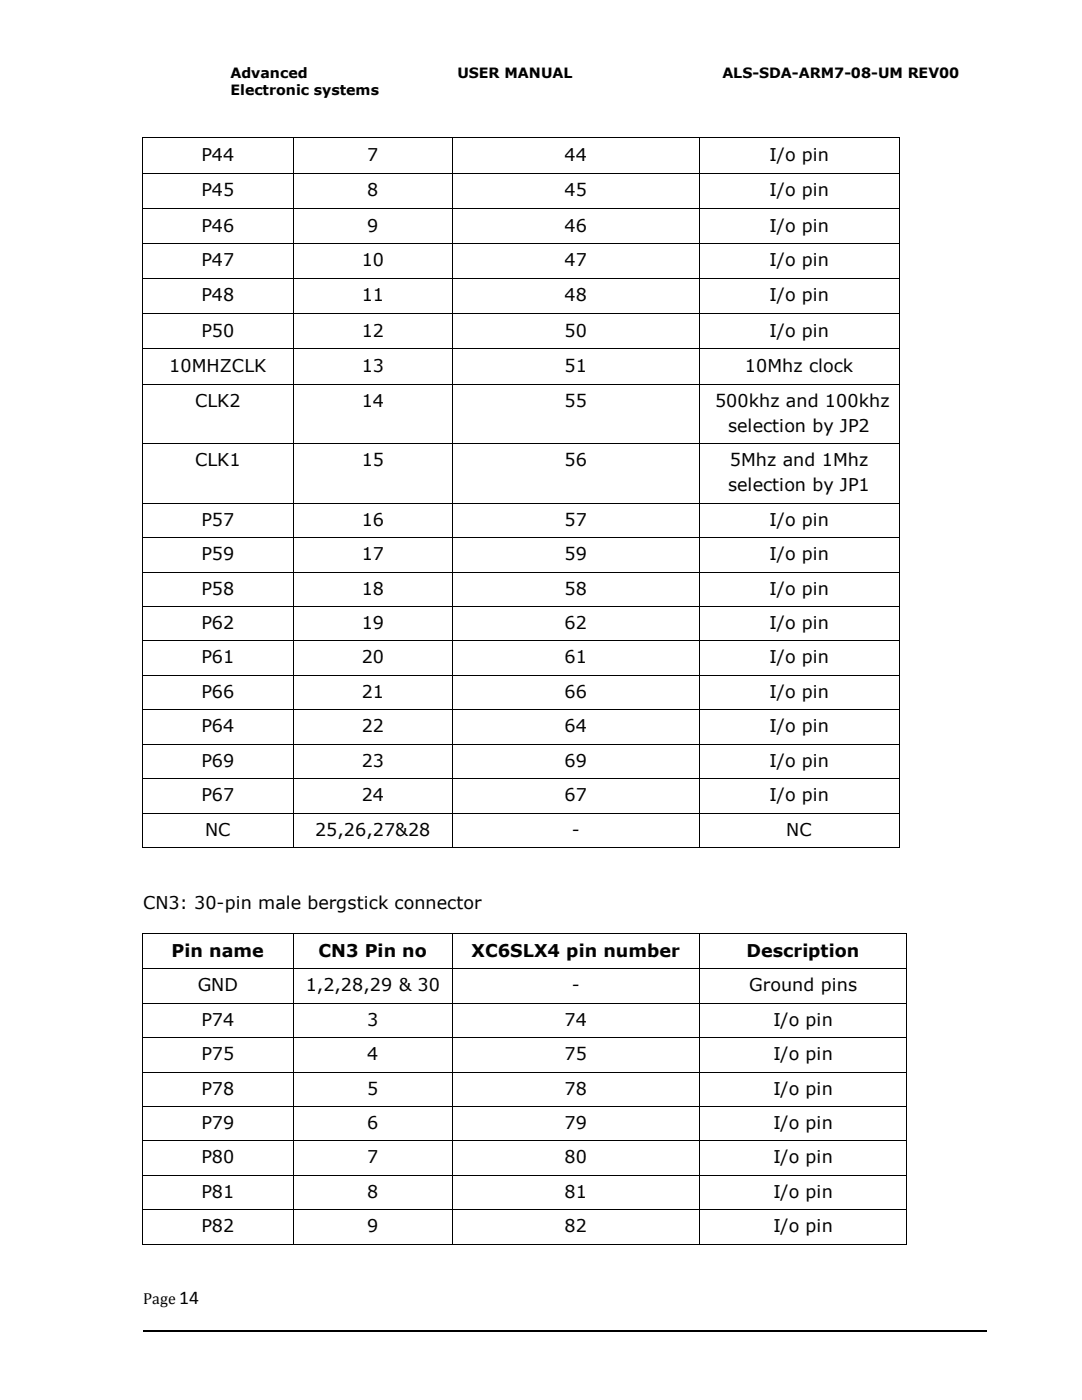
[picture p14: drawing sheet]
<svg xmlns="http://www.w3.org/2000/svg" width="216mm" height="279mm" viewBox="0 0 216 279" stroke-linecap="round" stroke-linejoin="round" font-family="sans-serif">
<defs><g id="words">
<text font-size="3.9" fill="#00000a" x="35.8" y="260.2">14</text>
<g font-size="3.5" fill="#00000a">
<text x="40.2" y="32.1">P44</text>
<text x="73.3" y="32.1">7</text>
<text x="112.7" y="32.1">44</text>
<text x="153.6" y="32.1">I/o pin</text>
<text x="40.2" y="39.2">P45</text>
<text x="73.3" y="39.2">8</text>
<text x="112.7" y="39.2">45</text>
<text x="153.6" y="39.2">I/o pin</text>
<text x="40.2" y="46.2">P46</text>
<text x="73.3" y="46.2">9</text>
<text x="112.7" y="46.2">46</text>
<text x="153.6" y="46.2">I/o pin</text>
<text x="40.2" y="53.1">P47</text>
<text x="72.2" y="53.1">10</text>
<text x="112.7" y="53.1">47</text>
<text x="153.6" y="53.1">I/o pin</text>
<text x="40.2" y="60.2">P48</text>
<text x="72.2" y="60.2">11</text>
<text x="112.7" y="60.2">48</text>
<text x="153.6" y="60.2">I/o pin</text>
<text x="40.2" y="67.2">P50</text>
<text x="72.2" y="67.2">12</text>
<text x="112.7" y="67.2">50</text>
<text x="153.6" y="67.2">I/o pin</text>
<text x="33.8" y="74.3">10MHZCLK</text>
<text x="72.2" y="74.3">13</text>
<text x="112.7" y="74.3">51</text>
<text x="148.6" y="74.3">10Mhz clock</text>
<text x="38.9" y="81.3">CLK2</text>
<text x="72.2" y="81.3">14</text>
<text x="112.7" y="81.3">55</text>
<text x="142.7" y="81.3">500khz and 100khz</text>
<text x="145.3" y="86.2">selection by JP2</text>
<text x="38.9" y="93.1">CLK1</text>
<text x="72.2" y="93.1">15</text>
<text x="112.7" y="93.1">56</text>
<text x="145.6" y="93.1">5Mhz and 1Mhz</text>
<text x="145.3" y="98">selection by JP1</text>
<text x="40.2" y="104.9">P57</text>
<text x="72.2" y="104.9">16</text>
<text x="112.7" y="104.9">57</text>
<text x="153.6" y="104.9">I/o pin</text>
<text x="40.2" y="111.8">P59</text>
<text x="72.2" y="111.8">17</text>
<text x="112.7" y="111.8">59</text>
<text x="153.6" y="111.8">I/o pin</text>
<text x="40.2" y="118.7">P58</text>
<text x="72.2" y="118.7">18</text>
<text x="112.7" y="118.7">58</text>
<text x="153.6" y="118.7">I/o pin</text>
<text x="40.2" y="125.5">P62</text>
<text x="72.2" y="125.5">19</text>
<text x="112.7" y="125.5">62</text>
<text x="153.6" y="125.5">I/o pin</text>
<text x="40.2" y="132.4">P61</text>
<text x="72.2" y="132.4">20</text>
<text x="112.7" y="132.4">61</text>
<text x="153.6" y="132.4">I/o pin</text>
<text x="40.2" y="139.3">P66</text>
<text x="72.2" y="139.3">21</text>
<text x="112.7" y="139.3">66</text>
<text x="153.6" y="139.3">I/o pin</text>
<text x="40.2" y="146.1">P64</text>
<text x="72.2" y="146.1">22</text>
<text x="112.7" y="146.1">64</text>
<text x="153.6" y="146.1">I/o pin</text>
<text x="40.2" y="153">P69</text>
<text x="72.2" y="153">23</text>
<text x="112.7" y="153">69</text>
<text x="153.6" y="153">I/o pin</text>
<text x="40.2" y="159.9">P67</text>
<text x="72.2" y="159.9">24</text>
<text x="112.7" y="159.9">67</text>
<text x="153.6" y="159.9">I/o pin</text>
<text x="40.9" y="166.8">NC</text>
<text x="62.9" y="166.8">25,26,27&amp;28</text>
<text x="114.1" y="166.8">-</text>
<text x="156.9" y="166.8">NC</text>
<text x="34.2" y="190.9">Pin name</text>
<text x="63.5" y="190.9">CN3 Pin no</text>
<text x="94.1" y="190.9">XC6SLX4 pin number</text>
<text x="148.9" y="190.9">Description</text>
<text x="39.5" y="197.8">GND</text>
<text x="61" y="197.8">1,2,28,29 &amp; 30</text>
<text x="114.1" y="197.8">-</text>
<text x="149.5" y="197.8">Ground pins</text>
<text x="40.2" y="204.7">P74</text>
<text x="73.3" y="204.7">3</text>
<text x="112.7" y="204.7">74</text>
<text x="154.3" y="204.7">I/o pin</text>
<text x="40.2" y="211.5">P75</text>
<text x="73.3" y="211.5">4</text>
<text x="112.7" y="211.5">75</text>
<text x="154.3" y="211.5">I/o pin</text>
<text x="40.2" y="218.4">P78</text>
<text x="73.3" y="218.4">5</text>
<text x="112.7" y="218.4">78</text>
<text x="154.3" y="218.4">I/o pin</text>
<text x="40.2" y="225.3">P79</text>
<text x="73.3" y="225.3">6</text>
<text x="112.7" y="225.3">79</text>
<text x="154.3" y="225.3">I/o pin</text>
<text x="40.2" y="232.2">P80</text>
<text x="73.3" y="232.2">7</text>
<text x="112.7" y="232.2">80</text>
<text x="154.3" y="232.2">I/o pin</text>
<text x="40.2" y="239.1">P81</text>
<text x="73.3" y="239.1">8</text>
<text x="112.7" y="239.1">81</text>
<text x="154.3" y="239.1">I/o pin</text>
<text x="40.2" y="245.9">P82</text>
<text x="73.3" y="245.9">9</text>
<text x="112.7" y="245.9">82</text>
<text x="154.3" y="245.9">I/o pin</text>
</g>
<text font-size="3.5" x="28.6" y="181.3">CN3: 30-pin male bergstick connector</text>
<text font-size="3.2" fill="#00000a" x="28.6" y="260.2">Page</text>
<g font-size="2.8">
<text x="46" y="15.6">Advanced</text>
<text x="91.3" y="15.6">USER MANUAL</text>
<text x="144.2" y="15.6">ALS-SDA-ARM7-08-UM REV00</text>
<text x="46" y="19">Electronic systems</text>
</g>
</g></defs>
<g fill="#000">
<path d="M28.3 27.4h.2v1.2h-.2zM28.3 27.4h.2v.2h-.2zM28.3 34.5h.2v1.1h-.2zM58.5 27.6h.1v1h-.1zM58.5 27.4h.1v.2h-.1zM58.5 34.5h.1v1.1h-.1zM90.2 27.6h.2v1h-.2zM90.2 27.4h.2v.2h-.2zM90.2 34.5h.2v1.1h-.2zM139.4 27.6h.2v1h-.2zM139.4 27.4h.2v.2h-.2zM139.4 34.5h.2v1.1h-.2z"/>
<path d="M179.3 27.4h.2v1.2h-.2zM179.3 27.4h.2v.2h-.2zM179.3 34.5h.2v1.1h-.2zM28.3 41.5h.2v.2h-.2zM28.3 55.5h.2v1.1h-.2zM28.3 55.5h.2v.1h-.2zM28.4 41.7v1zM28.4 48.6v1zM28.5 41.5h.2v.2h-.2zM28.5 55.5h.2v.1h-.2zM58.5 41.5h.1v.2h-.1zM58.5 55.6h.1v1h-.1z"/>
<path d="M58.5 55.5h.1v.1h-.1zM58.5 41.7l.1 1zM58.5 48.6l.1 1zM58.6 41.5h.2v.2h-.2zM58.6 55.5h.2v.1h-.2zM90.2 41.5h.2v.2h-.2zM90.2 55.6h.2v1h-.2zM90.2 55.5h.2v.1h-.2zM90.3 41.7v1zM90.3 48.6v1zM90.4 41.5h.2v.2h-.2zM90.4 55.5h.2v.1h-.2z"/>
<path d="M139.4 41.5h.2v.2h-.2zM139.4 55.6h.2v1h-.2zM139.4 55.5h.2v.1h-.2zM139.5 41.7l.1 1zM139.5 48.6l.1 1zM139.6 41.5h.2v.2h-.2zM139.6 55.5h.2v.1h-.2zM179.3 41.5h.2v.2h-.2zM179.3 55.6h.2v1h-.2zM179.3 55.5h.2v.1h-.2zM179.4 41.7l.1 1zM179.4 48.6l.1 1z"/>
<path d="M28.3 62.5h.2v1.2h-.2zM28.3 69.6h.2v1.1h-.2zM28.3 76.6h.2v.2h-.2zM28.4 76.8v.9zM28.5 76.6h.2v.2h-.2zM58.5 62.5h.1v1.2h-.1zM58.5 69.6h.1v1.1h-.1zM58.5 76.6h.1v.2h-.1zM58.5 76.8l.1 .9zM58.6 76.6h.2v.2h-.2zM90.2 62.5h.2v1.2h-.2zM90.2 69.6h.2v1.1h-.2z"/>
<path d="M90.2 76.6h.2v.2h-.2zM90.3 76.8v.9zM90.4 76.6h.2v.2h-.2zM139.4 62.5h.2v1.2h-.2zM139.4 69.6h.2v1.1h-.2zM139.4 76.6h.2v.2h-.2zM139.5 76.8l.1 .9zM139.6 76.6h.2v.2h-.2zM179.3 62.5h.2v1.2h-.2zM179.3 69.6h.2v1.1h-.2zM179.3 76.6h.2v.2h-.2zM179.4 76.8l.1 .9z"/>
<path d="M28.4 88.6v.9zM58.5 88.6l.1 .9zM90.3 88.6v.9zM139.5 88.6l.1 .9zM179.4 88.6l.1 .9zM28.4 100.4v.9zM28.4 107.2v1zM28.4 114.1v1zM58.5 100.4l.1 .9zM58.5 107.2l.1 1zM58.5 114.1l.1 1zM90.3 100.4v.9z"/>
<path d="M90.3 107.2v1zM90.3 114.1v1zM139.5 100.4l.1 .9zM139.5 107.2l.1 1zM139.5 114.1l.1 1zM179.4 100.4l.1 .9zM179.4 107.2l.1 1zM179.4 114.1l.1 1zM28.4 121v1zM28.4 127.8v1zM28.4 134.7v1zM58.5 121l.1 1z"/>
<path d="M58.5 127.8l.1 1zM58.5 134.7l.1 1zM90.3 121v1zM90.3 127.8v1zM90.3 134.7v1zM139.5 121l.1 1zM139.5 127.8l.1 1zM139.5 134.7l.1 1zM179.4 121l.1 1zM179.4 127.8l.1 1zM179.4 134.7l.1 1zM28.4 141.6v1z"/>
<path d="M28.4 148.5v.9zM28.4 155.4v.9zM58.5 141.6l.1 1zM58.5 148.5l.1 .9zM58.5 155.4l.1 .9zM90.3 141.6v1zM90.3 148.5v.9zM90.3 155.4v.9zM139.5 141.6l.1 1zM139.5 148.5l.1 .9zM139.5 155.4l.1 .9zM179.4 141.6l.1 1z"/>
<path d="M179.4 148.5l.1 .9zM179.4 155.4l.1 .9zM28.4 162.2v1zM28.4 169.1v.1zM58.5 162.2l.1 1zM58.5 169.1l.1 .1zM90.3 162.2v1zM90.3 169.1v.1zM139.5 162.2l.1 1zM139.5 169.1l.1 .1zM179.4 162.2l.1 1zM179.4 169.1l.1 .1z"/>
<path d="M28.4 186.3v1.1zM28.4 186.3v.1zM28.4 193.3v1zM58.5 186.4l.1 1zM58.5 186.3l.1 .1zM58.5 193.3l.1 1zM90.3 186.4v1zM90.3 186.3v.1zM90.3 193.3v1zM139.5 186.4l.1 1zM139.5 186.3l.1 .1zM139.5 193.3l.1 1z"/>
<path d="M180.9 186.3l.1 1.1zM180.9 186.3l.1 .1zM180.9 193.3l.1 1zM28.4 200.2v.9zM28.4 207v1zM28.4 213.9v1zM58.5 200.2l.1 .9zM58.5 207l.1 1zM58.5 213.9l.1 1zM90.3 200.2v.9zM90.3 207v1zM90.3 213.9v1z"/>
<path d="M139.5 200.2l.1 .9zM139.5 207l.1 1zM139.5 213.9l.1 1zM180.9 200.2l.1 .9zM180.9 207l.1 1zM180.9 213.9l.1 1zM28.4 220.8v.9zM28.4 227.6v1zM28.4 234.5v1zM58.5 220.8l.1 .9zM58.5 227.6l.1 1zM58.5 234.5l.1 1z"/>
<path d="M90.3 220.8v.9zM90.3 227.6v1zM90.3 234.5v1zM139.5 220.8l.1 .9zM139.5 227.6l.1 1zM139.5 234.5l.1 1zM180.9 220.8l.1 .9zM180.9 227.6l.1 1zM180.9 234.5l.1 1zM28.4 241.4v1zM58.5 241.4l.1 1zM58.5 248.2h.2v.2h-.2z"/>
<path d="M90.3 241.4v1zM90.3 248.2h.1v.2h-.1zM139.5 241.4l.1 1zM139.5 248.2h.2v.2h-.2zM180.9 241.4l.1 1zM180.9 248.2l.1 .2z"/>
</g>
<g fill="none" stroke="#000" stroke-width=".2">
<path d="M28.4 28.6v5.9M28.4 35.6v5.9M28.5 27.5h30M28.5 34.6h30M58.5 28.6v5.9M58.5 35.6v5.9M58.6 27.5h31.6M58.6 34.6h31.6M90.3 28.6v5.9M90.3 35.6v5.9M90.4 27.5h49M90.4 34.6h49"/>
<path d="M139.5 28.6v5.9M139.5 35.6v5.9M139.6 27.5h39.7M139.6 34.6h39.7M179.4 28.6v5.9M179.4 35.6v5.9M28.4 42.7v5.9M28.4 49.6v5.9M28.4 56.6v5.9M28.4 48.6h30.1M28.7 41.6h29.8M28.7 55.5h29.8"/>
<path d="M58.5 42.7v5.9M58.5 49.6v5.9M58.5 56.6v5.9M58.6 48.6h31.7M58.8 41.6h31.4M58.8 55.5h31.4M90.3 56.6v5.9M90.3 42.7v5.9M90.3 49.6v5.9M90.3 48.6h49.2M90.6 41.6h48.8M90.6 55.5h48.8"/>
<path d="M139.5 42.7v5.9M139.5 49.6v5.9M139.5 56.6v5.9M139.6 48.6h39.8M139.8 41.6h39.5M139.8 55.5h39.5M179.4 42.7v5.9M179.4 49.6v5.9M179.4 56.6v5.9M28.4 63.7v5.9M28.4 70.7v5.9M28.4 77.7v10.9"/>
<path d="M28.5 62.6h30M28.5 69.6h30M28.7 76.7h29.8M58.5 63.7v5.9M58.5 70.7v5.9M58.5 77.7v10.9M58.6 62.6h31.6M58.6 69.6h31.6M58.8 76.7h31.4M90.3 63.7v5.9M90.3 70.7v5.9M90.3 77.7v10.9"/>
<path d="M90.4 62.6h49M90.4 69.6h49M90.6 76.7h48.8M139.5 63.7v5.9M139.5 70.7v5.9M139.5 77.7v10.9M139.6 62.6h39.7M139.6 69.6h39.7M139.8 76.7h39.5M179.4 63.7v5.9M179.4 70.7v5.9M179.4 77.7v10.9"/>
<path d="M28.4 89.5v10.9M28.4 88.6h30.1M58.5 89.5v10.9M58.6 88.6h31.7M90.3 89.5v10.9M90.3 88.6h49.2M139.5 89.5v10.9M139.6 88.6h39.8M179.4 89.5v10.9M28.4 101.3v5.9M28.4 108.2v5.9M28.4 115.1v5.9"/>
<path d="M28.4 100.4h30.1M28.4 107.3h30.1M28.4 114.2h30.1M58.5 101.3v5.9M58.5 108.2v5.9M58.5 115.1v5.9M58.6 100.4h31.7M58.6 107.3h31.7M58.6 114.2h31.7M90.3 101.3v5.9M90.3 108.2v5.9M90.3 115.1v5.9"/>
<path d="M90.3 100.4h49.2M90.3 107.3h49.2M90.3 114.2h49.2M139.5 101.3v5.9M139.5 108.2v5.9M139.5 115.1v5.9M139.6 100.4h39.8M139.6 114.2h39.8M179.4 101.3v5.9l-39.8 .1M179.4 108.2v5.9M179.4 115.1v5.9M28.4 122v5.8"/>
<path d="M28.4 128.8v5.9M28.4 135.7v5.9M28.4 121h30.1M28.4 127.9h30.1M28.4 134.8h30.1M58.5 122v5.8M58.5 128.8v5.9M58.5 135.7v5.9M58.6 121h31.7M58.6 127.9h31.7M58.6 134.8h31.7M90.3 122v5.8"/>
<path d="M90.3 128.8v5.9M90.3 135.7v5.9M90.3 121h49.2M90.3 127.9h49.2M90.3 134.8h49.2M139.5 122v5.8M139.5 128.8v5.9M139.5 135.7v5.9M139.6 121h39.8M139.6 127.9h39.8M139.6 134.8h39.8M179.4 122v5.8"/>
<path d="M179.4 128.8v5.9M179.4 135.7v5.9M28.4 142.6v5.9M28.4 149.4v6M28.4 156.3v5.9M28.4 141.6h30.1M28.4 148.5h30.1M28.4 155.4h30.1M58.5 142.6v5.9M58.5 149.4v6M58.5 156.3v5.9M58.6 141.6h31.7"/>
<path d="M58.6 148.5h31.7M58.6 155.4h31.7M90.3 142.6v5.9M90.3 149.4v6M90.3 156.3v5.9M90.3 141.6h49.2M90.3 148.5h49.2M90.3 155.4h49.2M139.5 142.6v5.9M139.5 149.4v6M139.5 156.3v5.9M139.6 141.6h39.8"/>
<path d="M139.6 148.5h39.8M139.6 155.4h39.8M179.4 142.6v5.9M179.4 149.4v6M179.4 156.3v5.9M28.4 163.2v5.9M28.4 162.3h30.1M28.4 169.1h30.1M58.5 163.2v5.9M58.6 162.3h31.7M58.6 169.1h31.7M90.3 163.2v5.9"/>
<path d="M90.3 162.3h49.2M90.3 169.1h49.2M139.5 163.2v5.9M139.6 162.3h39.8M139.6 169.1h39.8M179.4 163.2v5.9M28.4 187.4v5.9M28.4 194.3v5.9M28.4 186.4h30.1M28.4 193.3h30.1M58.5 187.4v5.9M58.5 194.3v5.9"/>
<path d="M58.6 186.4h31.7M58.6 193.3h31.7M90.3 187.4v5.9M90.3 194.3v5.9M90.3 186.4h49.2M90.3 193.3h49.2M139.5 187.4v5.9M139.5 194.3v5.9M139.6 186.4h41.3M139.6 193.3h41.3M181 187.4v5.9M181 194.3v5.9"/>
<path d="M28.4 201.1v5.9M28.4 208v5.9M28.4 214.9v5.9M28.4 200.2h30.1M28.4 207.1h30.1M28.4 214h30.1M58.5 201.1v5.9M58.5 208v5.9M58.5 214.9v5.9M58.6 200.2h31.7M58.6 207.1h31.7M58.6 214h31.7"/>
<path d="M90.3 201.1v5.9M90.3 208v5.9M90.3 214.9v5.9M90.3 200.2h49.2M90.3 207.1h49.2M90.3 214h49.2M139.5 201.1v5.9M139.5 208v5.9M139.5 214.9v5.9M139.6 200.2h41.3M139.6 207.1h41.3M139.6 214h41.3"/>
<path d="M181 201.1v5.9M181 208v5.9M181 214.9v5.9M28.4 221.7v5.9M28.4 228.6v5.9M28.4 235.5v5.9M28.4 220.8h30.1M28.4 227.7h30.1M28.4 234.6h30.1M58.5 221.7v5.9M58.5 228.6v5.9M58.5 235.5v5.9"/>
<path d="M58.6 220.8h31.7M58.6 227.7h31.7M58.6 234.6h31.7M90.3 221.7v5.9M90.3 228.6v5.9M90.3 235.5v5.9M90.3 220.8h49.2M90.3 227.7h49.2M90.3 234.6h49.2M139.5 221.7v5.9M139.5 228.6v5.9M139.5 235.5v5.9"/>
<path d="M139.6 220.8h41.3M139.6 227.7h41.3M139.6 234.6h41.3M181 221.7v5.9M181 228.6v5.9M181 235.5v5.9M28.4 248.3h30.1M28.4 242.4v5.8M28.4 241.4h30.1M58.5 242.4v5.8M58.6 241.4h31.7M58.7 248.3h31.6"/>
<path d="M90.3 242.4v5.8M90.3 241.4h49.2M90.4 248.3h49.1M139.5 242.4v5.8M139.6 241.4h41.3M139.7 248.3h41.2M181 242.4v5.8"/>
</g>
<path d="M28.6 265.6h168.2" fill="none" stroke="#000" stroke-width=".25"/>
<use href="#words"/>
</svg>
